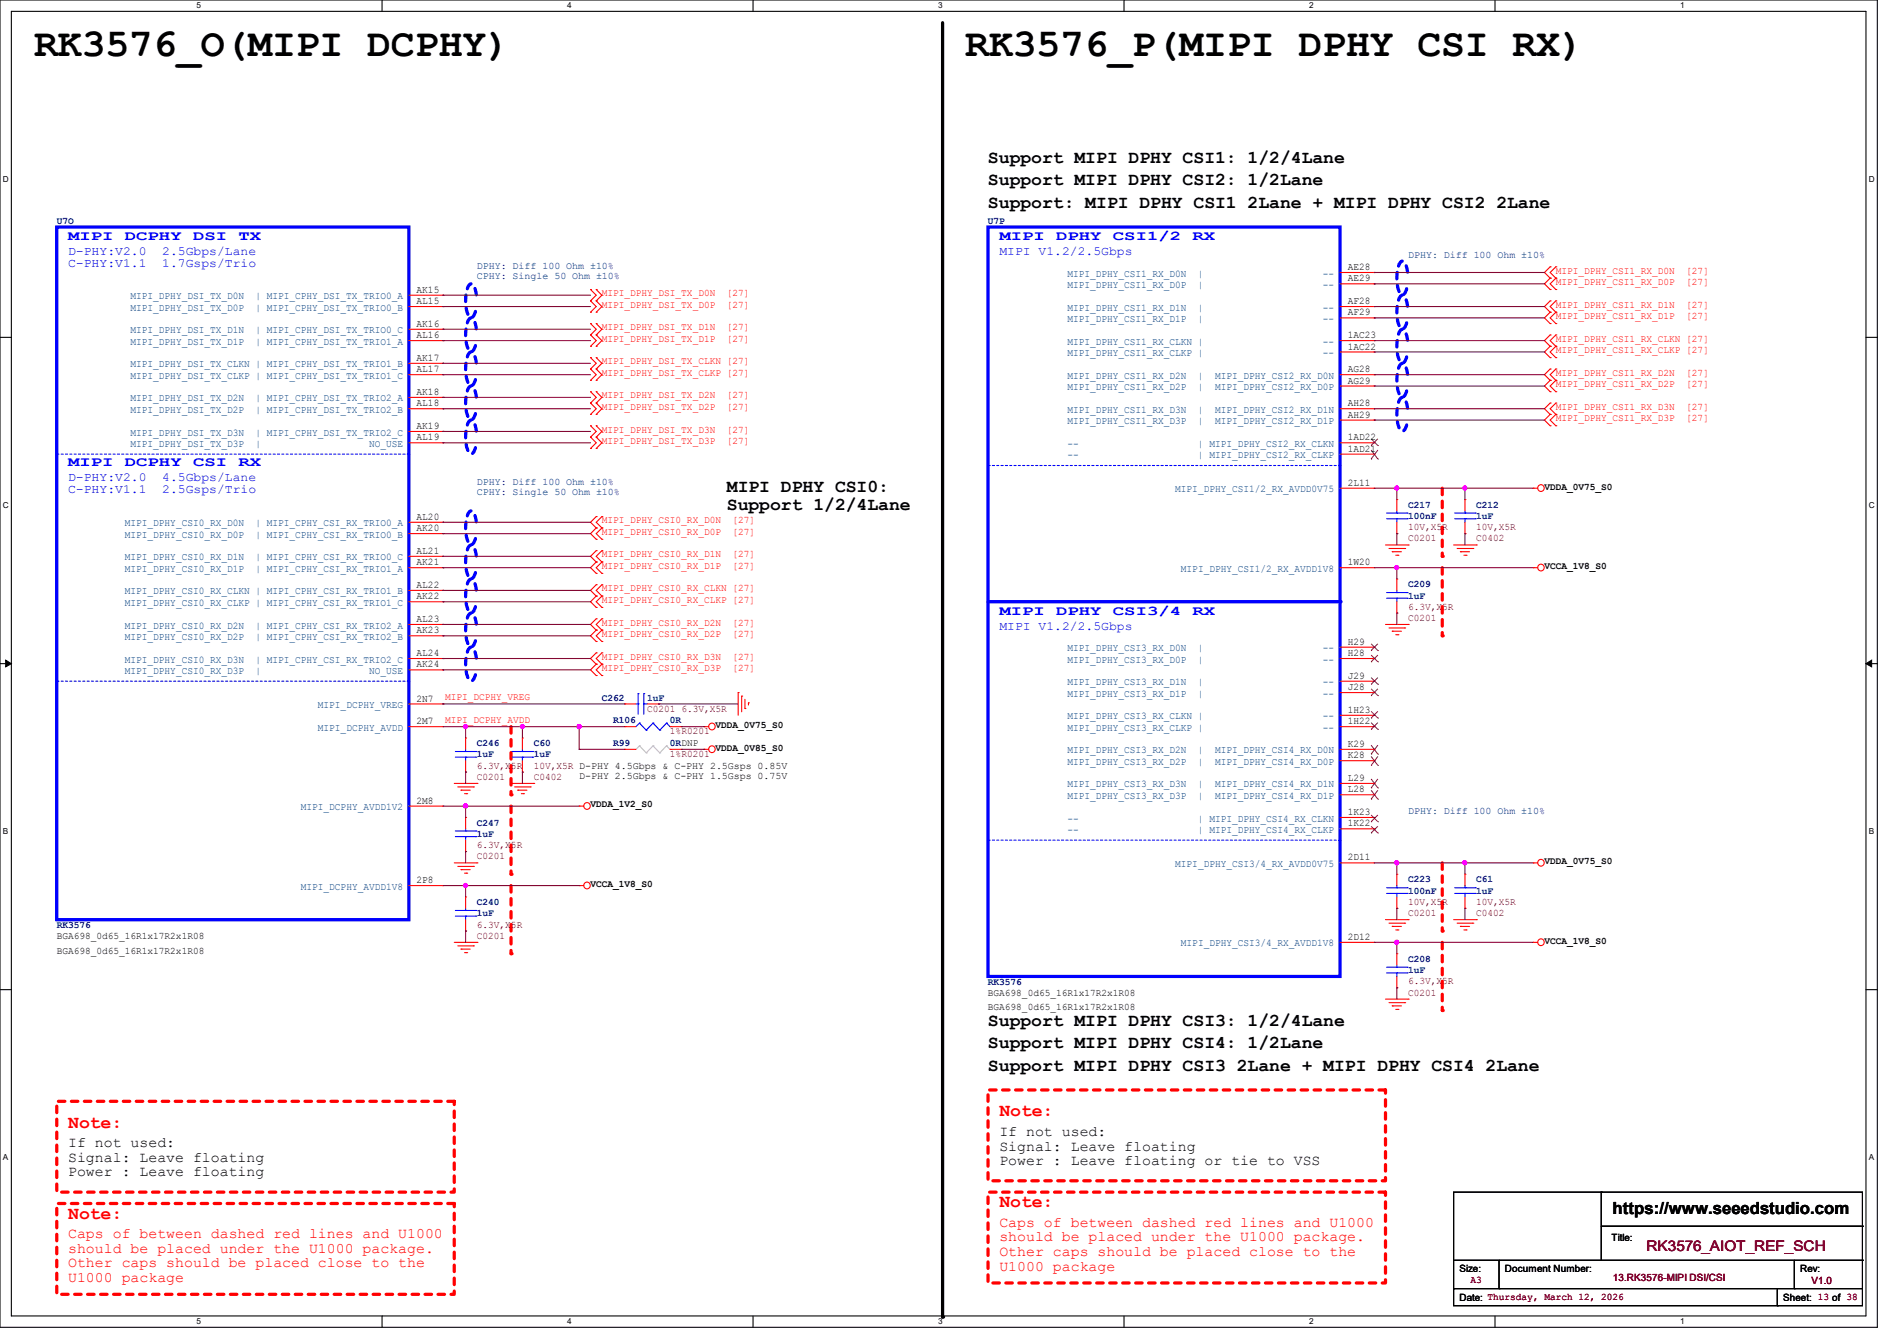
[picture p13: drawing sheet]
<svg xmlns="http://www.w3.org/2000/svg" width="297mm" height="210mm" viewBox="0 0 297 210" stroke-linecap="round" stroke-linejoin="round" font-family="sans-serif">
<defs><g id="words">
<g font-size="6.2">
<text x="5.3" y="8.8">RK3576_O(MIPI DCPHY)</text>
<text x="151.1" y="8.8">RK3576_P(MIPI DPHY CSI RX)</text>
</g>
<g font-size="2.8">
<text x="154.7" y="25.5">Support MIPI DPHY CSI1: 1/2/4Lane</text>
<text x="154.7" y="29">Support MIPI DPHY CSI2: 1/2Lane</text>
<text x="154.7" y="32.6">Support: MIPI DPHY CSI1 2Lane + MIPI DPHY CSI2 2Lane</text>
<text x="113.8" y="77">MIPI DPHY CSI0:</text>
<text x="113.8" y="79.9">Support 1/2/4Lane</text>
<text x="154.7" y="160.6">Support MIPI DPHY CSI3: 1/2/4Lane</text>
<text x="154.7" y="164.2">Support MIPI DPHY CSI4: 1/2Lane</text>
<text x="154.7" y="167.7">Support MIPI DPHY CSI3 2Lane + MIPI DPHY CSI4 2Lane</text>
</g>
<g font-size="2.8" fill="#f00">
<text x="10.7" y="176.6">Note:</text>
<text x="156.5" y="174.8">Note:</text>
<text x="10.7" y="190.8">Note:</text>
<text x="156.5" y="189.1">Note:</text>
</g>
<text font-size="2.6" x="252.5" y="190.2">https://www.seeedstudio.com</text>
<g font-size="2.3">
<text x="10.7" y="179.7">If not used:</text>
<text x="156.5" y="177.9">If not used:</text>
<text x="10.7" y="181.9">Signal: Leave floating</text>
<text x="10.7" y="184.2">Power : Leave floating</text>
<text x="156.5" y="180.2">Signal: Leave floating</text>
<text x="156.5" y="182.5">Power : Leave floating or tie to VSS</text>
</g>
<g font-size="2.3" fill="#f00">
<text x="10.7" y="193.9">Caps of between dashed red lines and U1000</text>
<text x="10.7" y="196.2">should be placed under the U1000 package.</text>
<text x="156.5" y="192.1">Caps of between dashed red lines and U1000</text>
<text x="156.5" y="194.4">should be placed under the U1000 package.</text>
<text x="156.5" y="196.7">Other caps should be placed close to the</text>
<text x="10.7" y="198.5">Other caps should be placed close to the</text>
<text x="10.7" y="200.7">U1000 package</text>
<text x="156.5" y="199">U1000 package</text>
</g>
<text font-size="2.3" fill="#800000" x="257.8" y="195.9">RK3576_AIOT_REF_SCH</text>
<g font-size="2.1" fill="#00f">
<text x="10.7" y="37.6">MIPI</text>
<text x="19.6" y="37.6">DCPHY</text>
<text x="30.2" y="37.6">DSI</text>
<text x="37.3" y="37.6">TX</text>
<text x="156.5" y="37.6">MIPI</text>
<text x="165.4" y="37.6">DPHY</text>
<text x="174.2" y="37.6">CSI1/2</text>
<text x="186.7" y="37.6">RX</text>
<text x="10.7" y="73">MIPI</text>
<text x="19.6" y="73">DCPHY</text>
<text x="30.2" y="73">CSI</text>
<text x="37.3" y="73">RX</text>
<text x="156.5" y="96.3">MIPI</text>
<text x="165.4" y="96.3">DPHY</text>
<text x="174.2" y="96.3">CSI3/4</text>
<text x="186.7" y="96.3">RX</text>
</g>
<g font-size="1.9" fill="#00f">
<text x="10.7" y="39.9">D-PHY:V2.0</text>
<text x="10.7" y="41.9">C-PHY:V1.1</text>
<text x="25.4" y="39.9">2.5Gbps/Lane</text>
<text x="25.4" y="41.9">1.7Gsps/Trio</text>
<text x="156.5" y="39.9">MIPI V1.2/2.5Gbps</text>
<text x="10.7" y="75.3">D-PHY:V2.0</text>
<text x="10.7" y="77.3">C-PHY:V1.1</text>
<text x="25.4" y="75.3">4.5Gbps/Lane</text>
<text x="25.4" y="77.3">2.5Gsps/Trio</text>
<text x="156.5" y="98.6">MIPI V1.2/2.5Gbps</text>
</g>
<g font-size="1.6" fill="#000080">
<text x="8.9" y="35.1">U7O</text>
<text x="154.7" y="35.1">U7P</text>
<text x="220.5" y="40.3">DPHY: Diff 100 Ohm ±10%</text>
<text x="74.7" y="42.1">DPHY: Diff 100 Ohm ±10%</text>
<text x="74.7" y="43.7">CPHY: Single 50 Ohm ±10%</text>
<text x="74.7" y="75.9">DPHY: Diff 100 Ohm ±10%</text>
<text x="74.7" y="77.5">CPHY: Single 50 Ohm ±10%</text>
<text x="220.5" y="79.5">C217</text>
<text x="220.5" y="81.3">100nF</text>
<text x="231.1" y="79.5">C212</text>
<text x="231.1" y="81.3">1uF</text>
<text x="220.5" y="91.9">C209</text>
<text x="220.5" y="93.7">1uF</text>
<text x="94.2" y="109.7">C262</text>
<text x="96" y="113.3">R106</text>
<text x="101.3" y="109.7">1uF</text>
<text x="104.9" y="113.3">0R</text>
<text x="74.7" y="116.8">C246</text>
<text x="74.7" y="118.6">1uF</text>
<text x="83.6" y="116.8">C60</text>
<text x="83.6" y="118.6">1uF</text>
<text x="96" y="116.8">R99</text>
<text x="104.9" y="116.8">0RDNP</text>
<text x="74.7" y="129.3">C247</text>
<text x="74.7" y="131.1">1uF</text>
<text x="220.5" y="127.5">DPHY: Diff 100 Ohm ±10%</text>
<text x="74.7" y="141.7">C240</text>
<text x="74.7" y="143.5">1uF</text>
<text x="220.5" y="138.2">C223</text>
<text x="220.5" y="140">100nF</text>
<text x="231.1" y="138.2">C61</text>
<text x="231.1" y="140">1uF</text>
<text x="8.9" y="145.3">RK3576</text>
<text x="154.7" y="154.2">RK3576</text>
<text x="220.5" y="150.6">C208</text>
<text x="220.5" y="152.4">1uF</text>
</g>
<g font-size="1.6" fill="#004080">
<text x="20.4" y="46.9">MIPI_DPHY_DSI_TX_D0N</text>
<text x="40" y="46.9">| MIPI_CPHY_DSI_TX_TRIO0_A</text>
<text x="167.1" y="43.3">MIPI_DPHY_CSI1_RX_D0N</text>
<text x="167.1" y="45.1">MIPI_DPHY_CSI1_RX_D0P</text>
<text x="187.6" y="43.3">|</text>
<text x="187.6" y="45.1">|</text>
<text x="207.1" y="43.3">--</text>
<text x="207.1" y="45.1">--</text>
<text x="20.4" y="48.6">MIPI_DPHY_DSI_TX_D0P</text>
<text x="20.4" y="52.2">MIPI_DPHY_DSI_TX_D1N</text>
<text x="20.4" y="54">MIPI_DPHY_DSI_TX_D1P</text>
<text x="40" y="48.6">| MIPI_CPHY_DSI_TX_TRIO0_B</text>
<text x="40" y="52.2">| MIPI_CPHY_DSI_TX_TRIO0_C</text>
<text x="40" y="54">| MIPI_CPHY_DSI_TX_TRIO1_A</text>
<text x="167.1" y="48.6">MIPI_DPHY_CSI1_RX_D1N</text>
<text x="167.1" y="50.4">MIPI_DPHY_CSI1_RX_D1P</text>
<text x="167.1" y="54">MIPI_DPHY_CSI1_RX_CLKN |</text>
<text x="187.6" y="48.6">|</text>
<text x="187.6" y="50.4">|</text>
<text x="207.1" y="48.6">--</text>
<text x="207.1" y="50.4">--</text>
<text x="207.1" y="54">--</text>
<text x="20.4" y="57.5">MIPI_DPHY_DSI_TX_CLKN | MIPI_CPHY_DSI_TX_TRIO1_B</text>
<text x="20.4" y="59.3">MIPI_DPHY_DSI_TX_CLKP | MIPI_CPHY_DSI_TX_TRIO1_C</text>
<text x="167.1" y="55.8">MIPI_DPHY_CSI1_RX_CLKP |</text>
<text x="167.1" y="59.3">MIPI_DPHY_CSI1_RX_D2N</text>
<text x="187.6" y="59.3">|</text>
<text x="190.2" y="59.3">MIPI_DPHY_CSI2_RX_D0N</text>
<text x="207.1" y="55.8">--</text>
<text x="20.4" y="62.9">MIPI_DPHY_DSI_TX_D2N</text>
<text x="20.4" y="64.6">MIPI_DPHY_DSI_TX_D2P</text>
<text x="40" y="62.9">| MIPI_CPHY_DSI_TX_TRIO2_A</text>
<text x="40" y="64.6">| MIPI_CPHY_DSI_TX_TRIO2_B</text>
<text x="167.1" y="61.1">MIPI_DPHY_CSI1_RX_D2P</text>
<text x="167.1" y="64.6">MIPI_DPHY_CSI1_RX_D3N</text>
<text x="187.6" y="61.1">|</text>
<text x="187.6" y="64.6">|</text>
<text x="190.2" y="61.1">MIPI_DPHY_CSI2_RX_D0P</text>
<text x="190.2" y="64.6">MIPI_DPHY_CSI2_RX_D1N</text>
<text x="20.4" y="68.2">MIPI_DPHY_DSI_TX_D3N</text>
<text x="20.4" y="70">MIPI_DPHY_DSI_TX_D3P</text>
<text x="40" y="68.2">| MIPI_CPHY_DSI_TX_TRIO2_C</text>
<text x="40" y="70">|</text>
<text x="57.8" y="70">NO_USE</text>
<text x="167.1" y="66.4">MIPI_DPHY_CSI1_RX_D3P</text>
<text x="167.1" y="70">--</text>
<text x="167.1" y="71.8">--</text>
<text x="187.6" y="66.4">|</text>
<text x="187.6" y="70">| MIPI_DPHY_CSI2_RX_CLKN</text>
<text x="187.6" y="71.8">| MIPI_DPHY_CSI2_RX_CLKP</text>
<text x="190.2" y="66.4">MIPI_DPHY_CSI2_RX_D1P</text>
<text x="184" y="77.1">MIPI_DPHY_CSI1/2_RX_AVDD0V75</text>
<text x="19.6" y="82.4">MIPI_DPHY_CSI0_RX_D0N</text>
<text x="40" y="82.4">| MIPI_CPHY_CSI_RX_TRIO0_A</text>
<text x="19.6" y="84.2">MIPI_DPHY_CSI0_RX_D0P</text>
<text x="19.6" y="87.8">MIPI_DPHY_CSI0_RX_D1N</text>
<text x="19.6" y="89.5">MIPI_DPHY_CSI0_RX_D1P</text>
<text x="40" y="84.2">| MIPI_CPHY_CSI_RX_TRIO0_B</text>
<text x="40" y="87.8">| MIPI_CPHY_CSI_RX_TRIO0_C</text>
<text x="40" y="89.5">| MIPI_CPHY_CSI_RX_TRIO1_A</text>
<text x="184.9" y="89.5">MIPI_DPHY_CSI1/2_RX_AVDD1V8</text>
<text x="19.6" y="93.1">MIPI_DPHY_CSI0_RX_CLKN | MIPI_CPHY_CSI_RX_TRIO1_B</text>
<text x="19.6" y="94.9">MIPI_DPHY_CSI0_RX_CLKP | MIPI_CPHY_CSI_RX_TRIO1_C</text>
<text x="19.6" y="98.4">MIPI_DPHY_CSI0_RX_D2N</text>
<text x="19.6" y="100.2">MIPI_DPHY_CSI0_RX_D2P</text>
<text x="40" y="98.4">| MIPI_CPHY_CSI_RX_TRIO2_A</text>
<text x="40" y="100.2">| MIPI_CPHY_CSI_RX_TRIO2_B</text>
<text x="167.1" y="102">MIPI_DPHY_CSI3_RX_D0N</text>
<text x="187.6" y="102">|</text>
<text x="207.1" y="102">--</text>
<text x="19.6" y="103.8">MIPI_DPHY_CSI0_RX_D3N</text>
<text x="19.6" y="105.5">MIPI_DPHY_CSI0_RX_D3P</text>
<text x="40" y="103.8">| MIPI_CPHY_CSI_RX_TRIO2_C</text>
<text x="40" y="105.5">|</text>
<text x="57.8" y="105.5">NO_USE</text>
<text x="167.1" y="103.8">MIPI_DPHY_CSI3_RX_D0P</text>
<text x="167.1" y="107.3">MIPI_DPHY_CSI3_RX_D1N</text>
<text x="187.6" y="103.8">|</text>
<text x="187.6" y="107.3">|</text>
<text x="207.1" y="103.8">--</text>
<text x="207.1" y="107.3">--</text>
<text x="49.8" y="110.9">MIPI_DCPHY_VREG</text>
<text x="167.1" y="109.1">MIPI_DPHY_CSI3_RX_D1P</text>
<text x="167.1" y="112.6">MIPI_DPHY_CSI3_RX_CLKN |</text>
<text x="187.6" y="109.1">|</text>
<text x="207.1" y="109.1">--</text>
<text x="207.1" y="112.6">--</text>
<text x="49.8" y="114.4">MIPI_DCPHY_AVDD</text>
<text x="167.1" y="114.4">MIPI_DPHY_CSI3_RX_CLKP |</text>
<text x="167.1" y="118">MIPI_DPHY_CSI3_RX_D2N</text>
<text x="167.1" y="119.8">MIPI_DPHY_CSI3_RX_D2P</text>
<text x="187.6" y="118">|</text>
<text x="187.6" y="119.8">|</text>
<text x="190.2" y="118">MIPI_DPHY_CSI4_RX_D0N</text>
<text x="190.2" y="119.8">MIPI_DPHY_CSI4_RX_D0P</text>
<text x="207.1" y="114.4">--</text>
<text x="167.1" y="123.3">MIPI_DPHY_CSI3_RX_D3N</text>
<text x="167.1" y="125.1">MIPI_DPHY_CSI3_RX_D3P</text>
<text x="187.6" y="123.3">|</text>
<text x="187.6" y="125.1">|</text>
<text x="190.2" y="123.3">MIPI_DPHY_CSI4_RX_D1N</text>
<text x="190.2" y="125.1">MIPI_DPHY_CSI4_RX_D1P</text>
<text x="47.1" y="126.9">MIPI_DCPHY_AVDD1V2</text>
<text x="167.1" y="128.7">--</text>
<text x="167.1" y="130.4">--</text>
<text x="187.6" y="128.7">| MIPI_DPHY_CSI4_RX_CLKN</text>
<text x="187.6" y="130.4">| MIPI_DPHY_CSI4_RX_CLKP</text>
<text x="184" y="135.8">MIPI_DPHY_CSI3/4_RX_AVDD0V75</text>
<text x="47.1" y="139.3">MIPI_DCPHY_AVDD1V8</text>
<text x="184.9" y="148.2">MIPI_DPHY_CSI3/4_RX_AVDD1V8</text>
</g>
<g font-size="1.6">
<text x="65.2" y="45.8">AK15</text>
<text x="65.2" y="47.6">AL15</text>
<text x="211" y="42.3">AE28</text>
<text x="211" y="44.1">AE29</text>
<text x="211" y="47.6">AF28</text>
<text x="65.2" y="51.2">AK16</text>
<text x="65.2" y="53">AL16</text>
<text x="211" y="49.4">AF29</text>
<text x="211" y="53">1AC23</text>
<text x="65.2" y="56.5">AK17</text>
<text x="65.2" y="58.3">AL17</text>
<text x="211" y="54.7">1AC22</text>
<text x="211" y="58.3">AG28</text>
<text x="65.2" y="61.8">AK18</text>
<text x="65.2" y="63.6">AL18</text>
<text x="211" y="60.1">AG29</text>
<text x="211" y="63.6">AH28</text>
<text x="211" y="65.4">AH29</text>
<text x="65.2" y="67.2">AK19</text>
<text x="65.2" y="69">AL19</text>
<text x="211" y="69">1AD22</text>
<text x="211" y="70.7">1AD21</text>
<text x="211" y="76.1">2L11</text>
<text x="241.8" y="76.7">VDDA_0V75_S0</text>
<text x="65.2" y="81.4">AL20</text>
<text x="65.2" y="83.2">AK20</text>
<text x="65.2" y="86.7">AL21</text>
<text x="65.2" y="88.5">AK21</text>
<text x="211" y="88.5">1W20</text>
<text x="241.8" y="89.1">VCCA_1V8_S0</text>
<text x="65.2" y="92.1">AL22</text>
<text x="65.2" y="93.9">AK22</text>
<text x="65.2" y="97.4">AL23</text>
<text x="65.2" y="99.2">AK23</text>
<text x="211" y="101">H29</text>
<text x="65.2" y="102.7">AL24</text>
<text x="65.2" y="104.5">AK24</text>
<text x="211" y="102.7">H28</text>
<text x="211" y="106.3">J29</text>
<text x="65.2" y="109.9">2N7</text>
<text x="65.2" y="113.4">2M7</text>
<text x="211" y="108.1">J28</text>
<text x="211" y="111.6">1H23</text>
<text x="211" y="113.4">1H22</text>
<text x="112" y="114">VDDA_0V75_S0</text>
<text x="112" y="117.6">VDDA_0V85_S0</text>
<text x="211" y="117">K29</text>
<text x="211" y="118.7">K28</text>
<text x="65.2" y="125.9">2M8</text>
<text x="90.7" y="121.9">D-PHY 2.5Gbps &amp; C-PHY 1.5Gsps 0.75V</text>
<text x="211" y="122.3">L29</text>
<text x="211" y="124.1">L28</text>
<text x="92.4" y="126.5">VDDA_1V2_S0</text>
<text x="211" y="127.6">1K23</text>
<text x="211" y="129.4">1K22</text>
<text x="211" y="134.7">2D11</text>
<text x="241.8" y="135.3">VDDA_0V75_S0</text>
<text x="65.2" y="138.3">2P8</text>
<text x="92.4" y="138.9">VCCA_1V8_S0</text>
<text x="8.9" y="147">BGA698_0d65_16R1x17R2x1R08</text>
<text x="8.9" y="149.4">BGA698_0d65_16R1x17R2x1R08</text>
<text x="211" y="147.2">2D12</text>
<text x="241.8" y="147.8">VCCA_1V8_S0</text>
<text x="154.7" y="155.9">BGA698_0d65_16R1x17R2x1R08</text>
<text x="154.7" y="158.2">BGA698_0d65_16R1x17R2x1R08</text>
<text x="252.3" y="194.4">Title:</text>
<text x="228.5" y="199.1">Size:</text>
<text x="228.5" y="203.8">Date: Thursday, March 12, 2026</text>
<text x="235.6" y="199.1">Document Number:</text>
<text x="279.2" y="203.8">Sheet: 13 of 38</text>
<text x="281.8" y="199.1">Rev:</text>
</g>
<g font-size="1.6" fill="#f00">
<text x="94.2" y="46.4">MIPI_DPHY_DSI_TX_D0N</text>
<text x="113.8" y="46.4">[27]</text>
<text x="243.6" y="42.8">MIPI_DPHY_CSI1_RX_D0N</text>
<text x="243.6" y="44.6">MIPI_DPHY_CSI1_RX_D0P</text>
<text x="264" y="42.8">[27]</text>
<text x="264" y="44.6">[27]</text>
<text x="94.2" y="48.2">MIPI_DPHY_DSI_TX_D0P</text>
<text x="94.2" y="51.7">MIPI_DPHY_DSI_TX_D1N</text>
<text x="94.2" y="53.5">MIPI_DPHY_DSI_TX_D1P</text>
<text x="113.8" y="48.2">[27]</text>
<text x="113.8" y="51.7">[27]</text>
<text x="113.8" y="53.5">[27]</text>
<text x="243.6" y="48.2">MIPI_DPHY_CSI1_RX_D1N</text>
<text x="243.6" y="50">MIPI_DPHY_CSI1_RX_D1P</text>
<text x="243.6" y="53.5">MIPI_DPHY_CSI1_RX_CLKN [27]</text>
<text x="264" y="48.2">[27]</text>
<text x="264" y="50">[27]</text>
<text x="94.2" y="57.1">MIPI_DPHY_DSI_TX_CLKN [27]</text>
<text x="94.2" y="58.8">MIPI_DPHY_DSI_TX_CLKP [27]</text>
<text x="243.6" y="55.3">MIPI_DPHY_CSI1_RX_CLKP [27]</text>
<text x="243.6" y="58.8">MIPI_DPHY_CSI1_RX_D2N</text>
<text x="264" y="58.8">[27]</text>
<text x="94.2" y="62.4">MIPI_DPHY_DSI_TX_D2N</text>
<text x="94.2" y="64.2">MIPI_DPHY_DSI_TX_D2P</text>
<text x="113.8" y="62.4">[27]</text>
<text x="113.8" y="64.2">[27]</text>
<text x="243.6" y="60.6">MIPI_DPHY_CSI1_RX_D2P</text>
<text x="243.6" y="64.2">MIPI_DPHY_CSI1_RX_D3N</text>
<text x="243.6" y="66">MIPI_DPHY_CSI1_RX_D3P</text>
<text x="264" y="60.6">[27]</text>
<text x="264" y="64.2">[27]</text>
<text x="264" y="66">[27]</text>
<text x="94.2" y="67.7">MIPI_DPHY_DSI_TX_D3N</text>
<text x="94.2" y="69.5">MIPI_DPHY_DSI_TX_D3P</text>
<text x="113.8" y="67.7">[27]</text>
<text x="113.8" y="69.5">[27]</text>
<text x="94.2" y="82">MIPI_DPHY_CSI0_RX_D0N</text>
<text x="94.2" y="83.7">MIPI_DPHY_CSI0_RX_D0P</text>
<text x="114.7" y="82">[27]</text>
<text x="114.7" y="83.7">[27]</text>
<text x="94.2" y="87.3">MIPI_DPHY_CSI0_RX_D1N</text>
<text x="94.2" y="89.1">MIPI_DPHY_CSI0_RX_D1P</text>
<text x="114.7" y="87.3">[27]</text>
<text x="114.7" y="89.1">[27]</text>
<text x="94.2" y="92.6">MIPI_DPHY_CSI0_RX_CLKN [27]</text>
<text x="94.2" y="94.4">MIPI_DPHY_CSI0_RX_CLKP [27]</text>
<text x="94.2" y="98">MIPI_DPHY_CSI0_RX_D2N</text>
<text x="94.2" y="99.7">MIPI_DPHY_CSI0_RX_D2P</text>
<text x="114.7" y="98">[27]</text>
<text x="114.7" y="99.7">[27]</text>
<text x="94.2" y="103.3">MIPI_DPHY_CSI0_RX_D3N</text>
<text x="94.2" y="105.1">MIPI_DPHY_CSI0_RX_D3P</text>
<text x="114.7" y="103.3">[27]</text>
<text x="114.7" y="105.1">[27]</text>
<text x="69.7" y="109.7">MIPI_DCPHY_VREG</text>
<text x="69.7" y="113.2">MIPI_DCPHY_AVDD</text>
</g>
<g font-size="1.6" fill="#800000">
<text x="220.5" y="83">10V,X5R</text>
<text x="231.1" y="83">10V,X5R</text>
<text x="220.5" y="84.8">C0201</text>
<text x="231.1" y="84.8">C0402</text>
<text x="220.5" y="95.5">6.3V,X5R</text>
<text x="220.5" y="97.2">C0201</text>
<text x="101.3" y="111.5">C0201</text>
<text x="106.7" y="111.5">6.3V,X5R</text>
<text x="104.9" y="118.6">1%R0201</text>
<text x="104.9" y="115">1%R0201</text>
<text x="74.7" y="122.1">C0201</text>
<text x="74.7" y="120.4">6.3V,X5R</text>
<text x="83.6" y="122.1">C0402</text>
<text x="83.6" y="120.4">10V,X5R D-PHY 4.5Gbps &amp; C-PHY 2.5Gsps 0.85V</text>
<text x="74.7" y="134.6">C0201</text>
<text x="74.7" y="132.8">6.3V,X5R</text>
<text x="220.5" y="143.5">C0201</text>
<text x="220.5" y="141.7">10V,X5R</text>
<text x="231.1" y="143.5">C0402</text>
<text x="231.1" y="141.7">10V,X5R</text>
<text x="74.7" y="147">C0201</text>
<text x="74.7" y="145.2">6.3V,X5R</text>
<text x="220.5" y="155.9">C0201</text>
<text x="220.5" y="154.1">6.3V,X5R</text>
<text x="230.2" y="200.9">A3</text>
<text x="252.5" y="200.6">13.RK3576-MIPI DSI/CSI</text>
<text x="283.6" y="201.1">V1.0</text>
</g>
<g font-size="1.3">
<text x="30.8" y="1.3">5</text>
<text x="88.8" y="1.3">4</text>
<text x="146.9" y="1.3">3</text>
<text x="205" y="1.3">2</text>
<text x="263.1" y="1.3">1</text>
<text x=".5" y="28.4">D</text>
<text x="292.6" y="28.4">D</text>
<text x=".5" y="79.5">C</text>
<text x="292.6" y="79.5">C</text>
<text x=".5" y="130.6">B</text>
<text x="292.6" y="130.6">B</text>
<text x=".5" y="181.7">A</text>
<text x="292.6" y="181.7">A</text>
<text x="30.8" y="207.4">5</text>
<text x="88.8" y="207.4">4</text>
<text x="146.9" y="207.4">3</text>
<text x="205" y="207.4">2</text>
<text x="263.1" y="207.4">1</text>
</g>
</g></defs>
<path d="M0 0h293.9v207.9h-293.9zM1.8 1.8h290.3v204.3h-290.3z" fill="none" stroke="#000" stroke-width=".17"/>
<g fill="#fff">
<path d="M30.8 .2h.7v1.4h-.7z"/>
<path d="M30.8 206.2h.7v1.4h-.7z"/>
</g>
<path d="M59.8 0v1.8M59.8 206.1v1.8" fill="none" stroke="#000" stroke-width=".17"/>
<g fill="#fff">
<path d="M88.8 .2h.7v1.4h-.7z"/>
<path d="M88.8 206.2h.7v1.4h-.7z"/>
</g>
<path d="M117.9 0v1.8M117.9 206.1v1.8" fill="none" stroke="#000" stroke-width=".17"/>
<g fill="#fff">
<path d="M146.9 .2h.7v1.4h-.7z"/>
<path d="M146.9 206.2h.7v1.4h-.7z"/>
</g>
<path d="M176 0v1.8M176 206.1v1.8" fill="none" stroke="#000" stroke-width=".17"/>
<g fill="#fff">
<path d="M205 .2h.7v1.4h-.7z"/>
<path d="M205 206.2h.7v1.4h-.7z"/>
</g>
<path d="M234.1 0v1.8M234.1 206.1v1.8" fill="none" stroke="#000" stroke-width=".17"/>
<g fill="#fff">
<path d="M263.1 .2h.6v1.4h-.6z"/>
<path d="M263.1 206.2h.6v1.4h-.6z"/>
<path d="M.5 27.3h.9v1.4h-.9z"/>
<path d="M292.6 27.3h.9v1.4h-.9z"/>
<path d="M.5 78.4h.9v1.4h-.9z"/>
<path d="M292.6 78.4h.9v1.4h-.9z"/>
</g>
<path d="M0 52.8h1.8M292.1 52.8h1.8" fill="none" stroke="#000" stroke-width=".17"/>
<g fill="#fff">
<path d="M.5 129.5h.8v1.4h-.8z"/>
<path d="M292.6 129.5h.8v1.4h-.8z"/>
</g>
<path d="M0 103.9h1.8M292.1 103.9h1.8" fill="none" stroke="#000" stroke-width=".17"/>
<path d="M.9 103.4l.9 .5-.9 .5zM292.1 103.9l.9-.5v1z" fill="#000" stroke="#000" stroke-width=".16"/>
<g fill="#fff">
<path d="M.5 180.5h.8v1.4h-.8z"/>
<path d="M292.6 180.5h.8v1.4h-.8z"/>
</g>
<path d="M0 155h1.8M292.1 155h1.8" fill="none" stroke="#000" stroke-width=".17"/>
<path d="M225.8 76.5v10.6" fill="none" stroke="#f00" stroke-width=".51" stroke-dasharray="1 1"/>
<circle cx="225.8" cy="87.1" r=".25" fill="#f00" stroke-dasharray="1 1"/>
<path d="M225.8 88.9v10.7" fill="none" stroke="#f00" stroke-width=".51" stroke-dasharray="1 1"/>
<circle cx="225.8" cy="99.6" r=".25" fill="#f00" stroke-dasharray="1 1"/>
<path d="M80 113.8v10.7" fill="none" stroke="#f00" stroke-width=".51" stroke-dasharray="1 1"/>
<circle cx="80" cy="124.5" r=".25" fill="#f00" stroke-dasharray="1 1"/>
<path d="M80 126.2v10.7" fill="none" stroke="#f00" stroke-width=".51" stroke-dasharray="1 1"/>
<circle cx="80" cy="136.9" r=".25" fill="#f00" stroke-dasharray="1 1"/>
<path d="M80 138.7v10.7" fill="none" stroke="#f00" stroke-width=".51" stroke-dasharray="1 1"/>
<circle cx="80" cy="149.4" r=".25" fill="#f00" stroke-dasharray="1 1"/>
<path d="M147.6 3.6v202.6" fill="none" stroke="#000" stroke-width=".51"/>
<circle cx="147.6" cy="206.2" r=".25" fill="#000"/>
<path d="M225.8 135.1v10.7" fill="none" stroke="#f00" stroke-width=".51" stroke-dasharray="1 1"/>
<circle cx="225.8" cy="145.8" r=".25" fill="#f00" stroke-dasharray="1 1"/>
<path d="M225.8 147.6v10.6" fill="none" stroke="#f00" stroke-width=".51" stroke-dasharray="1 1"/>
<circle cx="225.8" cy="158.2" r=".25" fill="#f00" stroke-dasharray="1 1"/>
<path d="M8.9 172.5h62.2v14.2h-62.2zM154.7 170.7h62.2v14.2h-62.2zM8.9 188.5h62.2v14.2h-62.2zM154.7 186.7h62.2v14.2h-62.2z" fill="none" stroke="#f00" stroke-width=".51" stroke-dasharray="1 1"/>
<g fill="none" stroke="#00f" stroke-width=".51" stroke-dasharray="1 1">
<path d="M74.6 46.2a2.02 2.02 0 0 0-.8-1.8 1.41 1.41 0 0 0-.8 1.4 5.6 5.6 0 0 0 .5 3.8l.3 .1a1.41 1.41 0 0 0 .7-1.3l.1-.6M74.6 51.5a2.02 2.02 0 0 0-.8-1.7 1.41 1.41 0 0 0-.8 1.3 5.6 5.6 0 0 0 .5 3.9l.3 .1a1.41 1.41 0 0 0 .7-1.3l.1-.7M74.6 56.8a2.02 2.02 0 0 0-.8-1.7 1.41 1.41 0 0 0-.8 1.3 5.6 5.6 0 0 0 .5 3.9l.3 .1a1.41 1.41 0 0 0 .7-1.3l.1-.7M220.4 42.6a2.02 2.02 0 0 0-.8-1.7 1.41 1.41 0 0 0-.8 1.3 5.6 5.6 0 0 0 .5 3.9l.3 .1a1.41 1.41 0 0 0 .7-1.3l.1-.7M220.4 47.9a2.02 2.02 0 0 0-.8-1.7 1.41 1.41 0 0 0-.8 1.3 5.6 5.6 0 0 0 .5 3.9l.3 .1a1.41 1.41 0 0 0 .7-1.3l.1-.6M220.4 53.3a2.02 2.02 0 0 0-.8-1.7 1.41 1.41 0 0 0-.8 1.3 5.6 5.6 0 0 0 .5 3.9l.3 .1a1.41 1.41 0 0 0 .7-1.4l.1-.6M220.4 58.6a2.02 2.02 0 0 0-.8-1.7 1.41 1.41 0 0 0-.8 1.3 5.6 5.6 0 0 0 .5 3.9l.3 .1a1.41 1.41 0 0 0 .7-1.3l.1-.7M74.6 62.2a2.02 2.02 0 0 0-.8-1.7 1.41 1.41 0 0 0-.8 1.3 5.6 5.6 0 0 0 .5 3.8l.3 .1a1.41 1.41 0 0 0 .7-1.3l.1-.6M74.6 67.5a2.02 2.02 0 0 0-.8-1.7 1.41 1.41 0 0 0-.8 1.3 5.6 5.6 0 0 0 .5 3.9l.3 .1a1.41 1.41 0 0 0 .7-1.3l.1-.7M220.4 63.9a2.02 2.02 0 0 0-.8-1.7 1.41 1.41 0 0 0-.8 1.3 5.6 5.6 0 0 0 .5 3.9l.3 .1a1.41 1.41 0 0 0 .7-1.3l.1-.6M74.6 81.7a2.02 2.02 0 0 0-.8-1.7 1.41 1.41 0 0 0-.8 1.3 5.6 5.6 0 0 0 .5 3.9l.3 .1a1.41 1.41 0 0 0 .7-1.3l.1-.7M74.6 87.1a2.02 2.02 0 0 0-.8-1.8 1.41 1.41 0 0 0-.8 1.4 5.6 5.6 0 0 0 .5 3.8l.3 .1a1.41 1.41 0 0 0 .7-1.3l.1-.6"/>
<path d="M74.6 92.4a2.02 2.02 0 0 0-.8-1.7 1.41 1.41 0 0 0-.8 1.3 5.6 5.6 0 0 0 .5 3.9l.3 .1a1.41 1.41 0 0 0 .7-1.3l.1-.7M74.6 97.7a2.02 2.02 0 0 0-.8-1.7 1.41 1.41 0 0 0-.8 1.3 5.6 5.6 0 0 0 .5 3.9l.3 .1a1.41 1.41 0 0 0 .7-1.3l.1-.7M74.6 103.1a2.02 2.02 0 0 0-.8-1.8 1.41 1.41 0 0 0-.8 1.4 5.6 5.6 0 0 0 .5 3.8l.3 .1a1.41 1.41 0 0 0 .7-1.3l.1-.6"/>
</g>
<g fill="none" stroke="#f00" stroke-width=".17">
<path d="M92.5 47.1h.1M92.5 45.3h.1M92.5 48.9h.1M92.5 52.5h.1M92.5 50.7h.1M92.5 54.2h.1M92.5 57.8h.1M92.5 56h.1M92.5 59.6h.1M92.5 45.3l.8 .9-.8 .9M92.5 47.1l.8 .9-.8 .9M92.5 50.7l.8 .9-.8 .9"/>
<path d="M92.5 52.5l.8 .8-.8 .9M92.5 56l.8 .9-.8 .9M92.5 57.8l.8 .9-.8 .9M93.3 47.1h.1M93.3 45.3h.1M93.3 48.9h.1M93.3 52.5h.1M93.3 50.7h.1M93.3 54.2h.1M93.3 57.8h.1M93.3 56h.1M93.3 59.6h.1"/>
<path d="M93.3 45.3l.9 .9-.9 .9M93.3 47.1l.9 .9-.9 .9M93.3 50.7l.9 .9-.9 .9M93.3 52.5l.9 .8-.9 .9M93.3 56l.9 .9-.9 .9M93.3 57.8l.9 .9-.9 .9M242.7 41.8h.1M242.7 43.6h.1M242.7 45.3h.1M242.7 47.1h.1M242.7 48.9h.1M242.7 50.7h.1"/>
<path d="M242.7 52.5h.1M242.7 54.2h.1M242.7 56h.1M242.7 57.8h.1M242.7 59.6h.1M242.7 41.8l-.9 .9 .9 .9M242.7 43.6l-.9 .8 .9 .9M242.7 47.1l-.9 .9 .9 .9M242.7 48.9l-.9 .9 .9 .9M242.7 52.5l-.9 .8 .9 .9M242.7 54.2l-.9 .9 .9 .9M242.7 57.8l-.9 .9 .9 .9"/>
<path d="M242.7 59.6l-.9 .9 .9 .8M243.6 43.6h.1M243.6 41.8h.1M243.6 45.3h.1M243.6 48.9h.1M243.6 47.1h.1M243.6 50.7h.1M243.6 54.2h.1M243.6 52.5h.1M243.6 56h.1M243.6 59.6h.1M243.6 57.8h.1"/>
<path d="M243.6 41.8l-.9 .9 .9 .9M243.6 43.6l-.9 .8 .9 .9M243.6 47.1l-.9 .9 .9 .9M243.6 48.9l-.9 .9 .9 .9M243.6 52.5l-.9 .8 .9 .9M243.6 54.2l-.9 .9 .9 .9M243.6 57.8l-.9 .9 .9 .9M243.6 59.6l-.9 .9 .9 .8M92.5 63.1h.1M92.5 61.3h.1M92.5 64.9h.1M92.5 68.5h.1"/>
<path d="M92.5 66.7h.1M92.5 70.2h.1M92.5 61.3l.8 .9-.8 .9M92.5 63.1l.8 .9-.8 .9M92.5 66.7l.8 .9-.8 .9M92.5 68.5l.8 .8-.8 .9M93.3 63.1h.1M93.3 61.3h.1M93.3 64.9h.1M93.3 68.5h.1M93.3 66.7h.1M93.3 70.2h.1"/>
<path d="M93.3 61.3l.9 .9-.9 .9M93.3 63.1l.9 .9-.9 .9M93.3 66.7l.9 .9-.9 .9M93.3 68.5l.9 .8-.9 .9M218.7 78.2h.1M218.7 78.2v1.8M240 76.5h.1M240 76.5h.7M242.7 61.3h.1M242.7 63.1h.1M242.7 64.9h.1M242.7 66.7h.1"/>
<path d="M242.7 63.1l-.9 .9 .9 .9M242.7 64.9l-.9 .9 .9 .9M243.6 61.3h.1M243.6 64.9h.1M243.6 63.1h.1M243.6 66.7h.1M243.6 63.1l-.9 .9 .9 .9M243.6 64.9l-.9 .9 .9 .9M93.3 80.9h.1M93.3 82.7h.1M93.3 84.5h.1M93.3 86.2h.1"/>
<path d="M93.3 88h.1M93.3 89.8h.1M93.3 91.6h.1M93.3 93.3h.1M93.3 95.1h.1M93.3 96.9h.1M93.3 98.7h.1M93.3 80.9l-.8 .9 .8 .9M93.3 82.7l-.8 .9 .8 .9M93.3 86.2l-.8 .9 .8 .9M93.3 88l-.8 .9 .8 .9M93.3 91.6l-.8 .9 .8 .8"/>
<path d="M93.3 93.3l-.8 .9 .8 .9M93.3 96.9l-.8 .9 .8 .9M93.3 98.7l-.8 .9 .8 .9M94.2 82.7h.1M94.2 80.9h.1M94.2 84.5h.1M94.2 88h.1M94.2 86.2h.1M94.2 89.8h.1M94.2 93.3h.1M94.2 91.6h.1M94.2 95.1h.1"/>
<path d="M94.2 98.7h.1M94.2 96.9h.1M94.2 80.9l-.9 .9 .9 .9M94.2 82.7l-.9 .9 .9 .9M94.2 86.2l-.9 .9 .9 .9M94.2 88l-.9 .9 .9 .9M94.2 91.6l-.9 .9 .9 .8M94.2 93.3l-.9 .9 .9 .9M94.2 96.9l-.9 .9 .9 .9M94.2 98.7l-.9 .9 .9 .9M216.9 85.3h3.6M216.9 97.8h3.6"/>
<path d="M217.5 85.9h2.4M217.5 98.3h2.4M218 86.4h.1M218 98.8h.1M218 86.4h1.4M218 98.8h1.4M218.5 87h.4M218.5 99.4h.4M218.7 83.6h.1M218.7 81.8v1.8M218.9 87h.1M218.9 99.4h.1"/>
<path d="M219.9 85.9h.1M219.9 98.3h.1M220.5 85.3h.1M220.5 97.8h.1M227.6 85.3h3.5M228.1 85.9h2.5M228.6 86.4h.1M228.6 86.4h1.5M229.2 87h.3M229.5 87h.1M230.6 85.9h.1M231.1 85.3h.1"/>
<path d="M240 88.9h.1M240 88.9h.7M93.3 100.5h.1M93.3 102.2h.1M93.3 104h.1M93.3 105.8h.1M93.3 102.2l-.8 .9 .8 .9M93.3 104l-.8 .9 .8 .9M94.2 100.5h.1M94.2 104h.1M94.2 102.2h.1M94.2 105.8h.1"/>
<path d="M94.2 102.2l-.9 .9 .9 .9M94.2 104l-.9 .9 .9 .9M110.2 113.8h.1M110.2 117.3h.1M110.2 113.8h.8M110.2 117.3h.8M115.6 108.5h.1M115.6 108.5v3.5M116.1 109h.1M116.1 109v2.5M116.6 111h.1M116.6 109.5v1.5"/>
<path d="M117.2 110.1h.1M117.2 110.1v.3M71.1 122.7h3.6M71.1 135.1h3.6M71.7 123.2h2.4M71.7 135.7h2.4M72.2 123.7h.1M72.2 136.2h.1M72.2 123.7h1.4M72.2 136.2h1.4M72.7 124.3h.4M72.7 136.7h.4"/>
<path d="M72.9 128h.1M72.9 133.3h.1M72.9 128v1.8M72.9 131.6v1.7M73.1 124.3h.1M73.1 136.7h.1M74.1 123.2h.1M74.1 135.7h.1M74.7 122.7h.1M74.7 135.1h.1M80 122.7h3.6M80.6 123.2h2.4"/>
<path d="M81.1 123.7h.1M81.1 123.7h1.4M81.6 124.3h.4M82 124.3h.1M83 123.2h.1M83.6 122.7h.1M90.7 138.7h.1M90.7 126.2h.1M90.7 138.7h.7M90.7 126.2h.7M240 135.1h.1M240 135.1h.7"/>
<path d="M71.1 147.6h3.6M71.7 148.1h2.4M72.2 148.6h.1M72.2 148.6h1.4M72.7 149.2h.4M72.9 140.5h.1M72.9 145.8h.1M72.9 140.5v1.7M72.9 144v1.8M73.1 149.2h.1M74.1 148.1h.1M74.7 147.6h.1"/>
<path d="M216.9 144h3.6M216.9 156.5h3.6M217.5 144.6h2.4M217.5 157h2.4M218 145.1h.1M218 157.5h.1M218 145.1h1.4M218 157.5h1.4M218.5 145.6h.4M218.5 158.1h.4M218.9 145.6h.1M218.9 158.1h.1"/>
<path d="M219.9 144.6h.1M219.9 157h.1M220.5 144h.1M220.5 156.5h.1M227.6 144h3.5M228.1 144.6h2.5M228.6 145.1h.1M228.6 145.1h1.5M229.2 145.6h.3M229.5 145.6h.1M230.6 144.6h.1M231.1 144h.1"/>
<path d="M240 147.6h.1M240 147.6h.7"/>
<circle cx="241.2" cy="76.4" r=".52"/>
<circle cx="241.2" cy="88.9" r=".52"/>
<circle cx="111.5" cy="117.3" r=".52"/>
<circle cx="111.5" cy="113.8" r=".52"/>
<circle cx="91.9" cy="126.2" r=".52"/>
<circle cx="91.9" cy="138.7" r=".52"/>
<circle cx="241.2" cy="135.1" r=".52"/>
<circle cx="241.2" cy="147.6" r=".52"/>
</g>
<g fill="none" stroke="#000" stroke-width=".17">
<path d="M227.6 186.7h64v17.8h-64zM227.6 197.4h64M234.7 197.4v4.4M250.7 186.7h.1M250.7 186.7v10.7M250.7 192h40.9M280.9 197.4v4.4M291.6 197.4h.1M291.6 192h.1M227.6 201.8h.1M227.6 201.8h64M234.7 201.8h.1"/>
<path d="M278.3 204.5h.1M278.3 201.8v2.7M280.9 201.8h.1"/>
</g>
<g fill="none" stroke="#00f" stroke-width=".17">
<path d="M217.1 80.3h3.2M217.1 81.2h3.2M218.7 81.2h.1M218.7 80.3h.1M218.7 80v.3M218.7 81.2v.6M220.3 80.3h.1M220.3 81.2h.1M71.3 130.1h3.2M71.3 131h3.2M72.9 131h.1M72.9 130.1h.1"/>
<path d="M72.9 129.8v.3M72.9 131v.6M74.5 130.1h.1M74.5 131h.1M71.3 142.6h3.2M71.3 143.5h3.2M72.9 143.5h.1M72.9 142.6h.1M72.9 142.2v.4M72.9 143.5v.5M74.5 142.6h.1M74.5 143.5h.1"/>
</g>
<path d="M154.7 35.6h55.1v117.3h-55.1zM154.7 94.2h55.1" fill="none" stroke="#00f" stroke-width=".51"/>
<path d="M154.7 72.9h55.1M209.8 72.9h.1" fill="none" stroke="#00f" stroke-width=".17" stroke-dasharray=".3 .3"/>
<circle cx="209.8" cy="94.2" r=".25" fill="#00f"/>
<path d="M8.9 71.1h55.1M64 71.1h.1M8.9 106.7h55.1M64 106.7h.1M154.7 131.6h55.1M209.8 131.6h.1" fill="none" stroke="#00f" stroke-width=".17" stroke-dasharray=".3 .3"/>
<g fill="none" stroke="#f00" stroke-width=".17">
<path d="M64 48h5.3M64 53.3h5.3M64 58.7h5.3M64 46.2h5.3M64 51.6h5.3M64 56.9h5.3M69.3 46.2h.1M69.3 48h.1M69.3 51.6h.1M69.3 53.3h.1M69.3 56.9h.1M69.3 58.7h.1"/>
<path d="M209.8 42.7h5.3M209.8 44.4h5.3M209.8 48h5.3M209.8 49.8h5.3M209.8 53.3h5.3M209.8 55.1h5.3M209.8 58.7h5.3M215.1 42.7h.1M215.1 44.4h.1M215.1 48h.1M215.1 49.8h.1M215.1 53.3h.1"/>
<path d="M215.1 55.1h.1M215.1 58.7h.1M64 64h5.3M64 69.3h5.3M64 62.2h5.3M64 67.6h5.3M69.3 62.2h.1M69.3 64h.1M69.3 67.6h.1M69.3 69.3h.1M209.8 60.5h5.3M209.8 64h5.3"/>
<path d="M209.8 65.8h5.3M209.8 69.3h5.3M209.8 71.1h5.3M209.8 76.5h5.3M215.1 60.5h.1M215.1 64h.1M215.1 65.8h.1M215.1 69.3h.1M215.1 71.1h.1M215.1 76.5h.1M229.4 78.2h.1M229.4 78.2v1.8"/>
<path d="M64 88.9h5.3M64 81.8h5.3M64 83.6h5.3M64 87.1h5.3M64 92.5h5.3M64 94.2h5.3M64 97.8h5.3M64 99.6h5.3M69.3 81.8h.1M69.3 83.6h.1M69.3 87.1h.1M69.3 88.9h.1"/>
<path d="M69.3 92.5h.1M69.3 94.2h.1M69.3 97.8h.1M69.3 99.6h.1M209.8 88.9h5.3M215.1 88.9h.1M218.7 90.7h.1M218.7 96h.1M218.7 90.7v1.8M218.7 94.2v1.8M229.4 83.6h.1M229.4 81.8v1.8"/>
<path d="M64 103.1h5.3M64 113.8h5.3M64 110.2h5.3M64 104.9h5.3M69.3 103.1h.1M69.3 104.9h.1M69.3 110.2h.1M69.3 113.8h.1M72.9 115.6h.1M72.9 115.6v1.7M72.9 119.1v1.8M81.8 115.6h.1"/>
<path d="M81.8 115.6v1.7M81.8 119.1v1.8M97.8 117.3h.1M97.8 113.8h.1M97.8 110.2h.1M97.8 113.8h1.8M97.8 117.3h1.8M97.8 110.2h1.8M101.3 110.2h1.8M103.1 110.2h.1M104.9 113.8h1.8M104.9 117.3h1.8"/>
<path d="M106.7 117.3h.1M106.7 113.8h.1M209.8 101.3h5.3M209.8 103.1h5.3M209.8 106.7h5.3M209.8 108.5h5.3M209.8 112h5.3M209.8 113.8h5.3M209.8 117.3h5.3M209.8 119.1h5.3M215.1 101.3h.1M215.1 103.1h.1"/>
<path d="M215.1 106.7h.1M215.1 108.5h.1M215.1 112h.1M215.1 113.8h.1M215.1 117.3h.1M215.1 119.1h.1M64 126.2h5.3M64 138.7h5.3M69.3 126.2h.1M69.3 138.7h.1M72.9 120.9h.1M81.8 120.9h.1"/>
<path d="M209.8 122.7h5.3M209.8 124.5h5.3M209.8 128h5.3M209.8 129.8h5.3M209.8 135.1h5.3M215.1 122.7h.1M215.1 124.5h.1M215.1 128h.1M215.1 129.8h.1M215.1 135.1h.1M218.7 136.9h.1M218.7 136.9v1.8"/>
<path d="M229.4 136.9h.1M229.4 136.9v1.8M209.8 147.6h5.3M215.1 147.6h.1M218.7 142.2h.1M218.7 149.4h.1M218.7 154.7h.1M218.7 140.5v1.7M218.7 149.4v1.7M218.7 152.9v1.8M229.4 142.2h.1M229.4 140.5v1.7"/>
</g>
<g fill="none" stroke="#804000" stroke-width=".16">
<path d="M214.7 69.8h.1M214.7 71.9h.1M214.7 68.7l1 1.1M214.7 70.5l1 1.4M215.7 69.8h.1M215.7 71.9h.1M215.7 68.7l-1 1.1M215.7 70.5l-1 1.4M214.7 101.9h.1M214.7 103.6h.1M214.7 107.2h.1M214.7 108.9h.1"/>
<path d="M214.7 112.5h.1M214.7 114.2h.1M214.7 118.1h.1M214.7 119.9h.1M214.7 100.8l1 1.1M214.7 102.6l1 1M214.7 106.1l1 1.1M214.7 107.9l1 1M214.7 111.4l1 1.1M214.7 113.2l1 1M214.7 116.7l1 1.4M214.7 118.5l1 1.4"/>
<path d="M215.7 101.9h.1M215.7 103.6h.1M215.7 107.2h.1M215.7 108.9h.1M215.7 112.5h.1M215.7 114.2h.1M215.7 118.1h.1M215.7 119.9h.1M215.7 100.8l-1 1.1M215.7 102.6l-1 1M215.7 106.1l-1 1.1M215.7 107.9l-1 1"/>
<path d="M215.7 111.4l-1 1.1M215.7 113.2l-1 1M215.7 116.7l-1 1.4M215.7 118.5l-1 1.4M214.7 123.4h.1M214.7 125.2h.1M214.7 128.7h.1M214.7 130.4h.1M214.7 122l1 1.4M214.7 123.7l1 1.5M214.7 127.6l1 1.1M214.7 129.4l1 1"/>
<path d="M215.7 123.4h.1M215.7 125.2h.1M215.7 128.7h.1M215.7 130.4h.1M215.7 122l-1 1.4M215.7 123.7l-1 1.5M215.7 127.6l-1 1.1M215.7 129.4l-1 1"/>
</g>
<g fill="none" stroke="#00f" stroke-width=".17">
<path d="M217.1 92.8h3.2M217.1 93.7h3.2M218.7 93.7h.1M218.7 92.8h.1M218.7 92.5v.3M218.7 93.7v.5M220.3 92.8h.1M220.3 93.7h.1M227.8 80.3h3.2M227.8 81.2h3.2M229.4 81.2h.1M229.4 80.3h.1"/>
<path d="M229.4 80v.3M229.4 81.2v.6M231 80.3h.1M231 81.2h.1M71.3 117.7h3.2M71.3 118.6h3.2M72.9 118.6h.1M72.9 117.7h.1M72.9 117.3v.4M72.9 118.6v.5M74.5 117.7h.1M74.5 118.6h.1"/>
<path d="M80.2 117.7h3.2M80.2 118.6h3.2M81.8 118.6h.1M81.8 117.7h.1M81.8 117.3v.4M81.8 118.6v.5M83.4 117.7h.1M83.4 118.6h.1M99.6 110.2h.3M99.9 108.6h.1M99.9 110.2h.1M99.9 108.6v3.2"/>
<path d="M100.1 113.2h.1M100.1 113.2l-.5 .6M100.1 113.2l1.1 1.1M100.8 110.2h.1M100.8 108.6h.1M100.8 110.2h.5M100.8 108.6v3.2M101.2 114.3h.1M102.2 113.2h.1M102.2 113.2l-1 1.1M102.2 113.2l1.1 1.1M103.3 114.3h.1"/>
<path d="M104.4 113.2h.1M104.4 113.2l-1.1 1.1M104.4 113.2l.5 .6M104.9 113.8h.1M217.1 139h3.2M217.1 139.9h3.2M218.7 139.9h.1M218.7 139h.1M218.7 138.7v.3M218.7 139.9v.6M220.3 139h.1M220.3 139.9h.1"/>
<path d="M227.8 139h3.2M227.8 139.9h3.2M229.4 139.9h.1M229.4 139h.1M229.4 138.7v.3M229.4 139.9v.6M231 139h.1M231 139.9h.1M217.1 151.5h3.2M217.1 152.4h3.2M218.7 152.4h.1M218.7 151.5h.1"/>
<path d="M218.7 151.1v.4M218.7 152.4v.5M220.3 151.5h.1M220.3 152.4h.1"/>
</g>
<path d="M100.1 116.8h.1M100.1 116.8l-.5 .5M100.1 116.8l1.1 1.1M101.2 117.9h.1M102.2 116.8h.1M102.2 116.8l-1 1.1M102.2 116.8l1.1 1.1M103.3 117.9h.1M104.4 116.8h.1M104.4 116.8l-1.1 1.1M104.4 116.8l.5 .5M104.9 117.3h.1" fill="none" stroke="#c0c0c0" stroke-width=".17"/>
<path d="M8.9 35.6h55.1v108.4h-55.1z" fill="none" stroke="#00f" stroke-width=".51"/>
<g fill="none" stroke="#800040" stroke-width=".17">
<path d="M69.3 58.7h.1M69.3 56.9h.1M69.3 48h.1M69.3 46.2h.1M69.3 53.3h.1M69.3 51.6h.1M69.3 53.3h23.2M69.3 48h23.2M69.3 58.7h23.2M69.3 56.9h23.2M69.3 46.2h23.2M69.3 51.6h23.2"/>
<path d="M215.1 55.1h.1M215.1 53.3h.1M215.1 44.4h.1M215.1 42.7h.1M215.1 49.8h.1M215.1 48h.1M215.1 58.7h.1M215.1 55.1h26.7M215.1 53.3h26.7M215.1 44.4h26.7M215.1 42.7h26.7M215.1 49.8h26.7"/>
<path d="M215.1 48h26.7M215.1 58.7h26.7M69.3 64h.1M69.3 62.2h.1M69.3 69.3h.1M69.3 67.6h.1M69.3 64h23.2M69.3 62.2h23.2M69.3 69.3h23.2M69.3 67.6h23.2M215.1 60.5h.1M215.1 65.8h.1"/>
<path d="M215.1 64h.1M215.1 60.5h26.7M215.1 65.8h26.7M215.1 64h26.7M215.1 76.5h24.9M218.7 76.5h.1M218.7 76.5v1.7M229.4 76.5h.1M229.4 76.5v1.7M69.3 94.2h.1M69.3 92.5h.1M69.3 83.6h.1"/>
<path d="M69.3 81.8h.1M69.3 88.9h.1M69.3 87.1h.1M69.3 99.6h.1M69.3 97.8h.1M69.3 88.9h23.2M69.3 94.2h23.2M69.3 92.5h23.2M69.3 83.6h23.2M69.3 81.8h23.2M69.3 87.1h23.2M69.3 99.6h23.2"/>
<path d="M69.3 97.8h23.2M215.1 88.9h24.9M218.7 88.9h.1M218.7 83.6h.1M218.7 96h.1M218.7 83.6v1.7M218.7 88.9v1.8M218.7 96v1.8M229.4 83.6h.1M229.4 83.6v1.7M69.3 104.9h.1M69.3 103.1h.1"/>
<path d="M69.3 110.2h.1M69.3 104.9h23.2M69.3 103.1h23.2M69.3 110.2h28.5M69.3 113.8h28.5M72.9 113.8h.1M72.9 113.8v1.8M81.8 113.8h.1M81.8 113.8v1.8M90.7 117.3h.1M90.7 113.8h.1M90.7 117.3h7.1"/>
<path d="M90.7 113.8v3.5M103.1 110.2h.1M103.1 110.2h12.5M106.7 113.8h3.5M106.7 117.3h3.5M110.2 113.8h.1M110.2 117.3h.1M69.3 126.2h21.4M69.3 138.7h21.4M72.9 126.2h.1M72.9 138.7h.1M72.9 120.9h.1"/>
<path d="M72.9 133.3h.1M72.9 120.9v1.8M72.9 126.2v1.8M72.9 133.3v1.8M72.9 138.7v1.8M81.8 120.9h.1M81.8 120.9v1.8M215.1 135.1h24.9M218.7 135.1h.1M218.7 135.1v1.8M229.4 135.1h.1M229.4 135.1v1.8"/>
<path d="M72.9 145.8h.1M72.9 145.8v1.8M215.1 147.6h24.9M218.7 142.2h.1M218.7 147.6h.1M218.7 154.7h.1M218.7 142.2v1.8M218.7 147.6v1.8M218.7 154.7v1.8M229.4 142.2h.1M229.4 142.2v1.8"/>
</g>
<g fill="#f0f" stroke="#f0f" stroke-width=".17">
<circle cx="81.8" cy="113.8" r=".32"/>
<circle cx="72.9" cy="113.8" r=".32"/>
<circle cx="90.7" cy="113.8" r=".32"/>
<circle cx="72.9" cy="126.2" r=".32"/>
<circle cx="72.9" cy="138.7" r=".32"/>
<circle cx="229.3" cy="76.4" r=".32"/>
<circle cx="218.7" cy="76.4" r=".32"/>
<circle cx="218.7" cy="88.9" r=".32"/>
<circle cx="229.3" cy="135.1" r=".32"/>
<circle cx="218.7" cy="135.1" r=".32"/>
<circle cx="218.7" cy="147.6" r=".32"/>
</g>
<use href="#words"/>
</svg>
